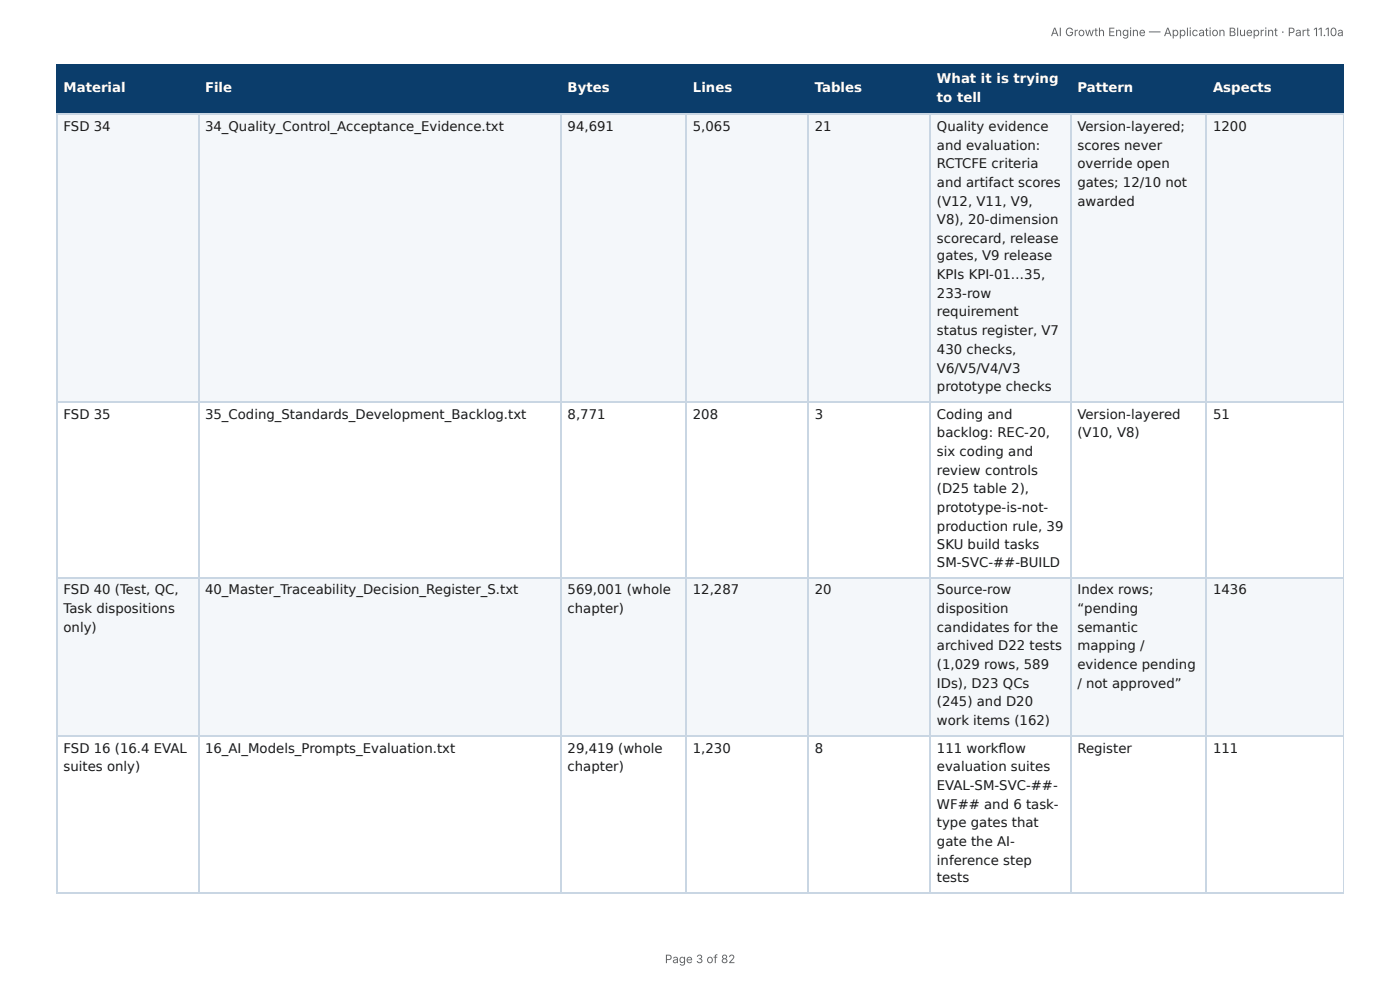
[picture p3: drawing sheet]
<svg xmlns="http://www.w3.org/2000/svg" width="297mm" height="210mm" viewBox="0 0 297 210" stroke-linecap="round" stroke-linejoin="round" font-family="sans-serif">
<defs><g id="words">
<g font-size="2.8" fill="#fff">
<text x="199" y="17.7">What it is trying</text>
<text x="13.5" y="19.6">Material</text>
<text x="43.5" y="19.6">File</text>
<text x="120.6" y="19.6">Bytes</text>
<text x="147.2" y="19.6">Lines</text>
<text x="173" y="19.6">Tables</text>
<text x="199" y="21.7">to tell</text>
<text x="228.8" y="19.6">Pattern</text>
<text x="257.6" y="19.6">Aspects</text>
</g>
<g font-size="2.8" fill="#1a1a1a">
<text x="13.5" y="27.8">FSD 34</text>
<text x="43.5" y="27.8">34_Quality_Control_Acceptance_Evidence.txt</text>
<text x="120.6" y="27.8">94,691</text>
<text x="147.2" y="27.8">5,065</text>
<text x="173" y="27.8">21</text>
<text x="199" y="27.8">Quality evidence</text>
<text x="228.8" y="27.8">Version-layered;</text>
<text x="257.6" y="27.8">1200</text>
<text x="199" y="31.8">and evaluation:</text>
<text x="199" y="35.7">RCTCFE criteria</text>
<text x="228.8" y="31.8">scores never</text>
<text x="228.8" y="35.7">override open</text>
<text x="199" y="39.7">and artifact scores</text>
<text x="228.8" y="39.7">gates; 12/10 not</text>
<text x="199" y="43.7">(V12, V11, V9,</text>
<text x="199" y="47.6">V8), 20-dimension</text>
<text x="228.8" y="43.7">awarded</text>
<text x="199" y="51.6">scorecard, release</text>
<text x="199" y="55.3">gates, V9 release</text>
<text x="199" y="59.3">KPIs KPI-01…35,</text>
<text x="199" y="63.2">233-row</text>
<text x="199" y="67.2">requirement</text>
<text x="199" y="71.2">status register, V7</text>
<text x="199" y="75.1">430 checks,</text>
<text x="199" y="79.1">V6/V5/V4/V3</text>
<text x="199" y="83.1">prototype checks</text>
<text x="13.5" y="88.9">FSD 35</text>
<text x="43.5" y="88.9">35_Coding_Standards_Development_Backlog.txt</text>
<text x="120.6" y="88.9">8,771</text>
<text x="147.2" y="88.9">208</text>
<text x="173" y="88.9">3</text>
<text x="199" y="88.9">Coding and</text>
<text x="228.8" y="88.9">Version-layered</text>
<text x="257.6" y="88.9">51</text>
<text x="199" y="92.9">backlog: REC-20,</text>
<text x="228.8" y="92.9">(V10, V8)</text>
<text x="199" y="96.8">six coding and</text>
<text x="199" y="100.8">review controls</text>
<text x="199" y="104.8">(D25 table 2),</text>
<text x="199" y="108.7">prototype-is-not-</text>
<text x="199" y="112.7">production rule, 39</text>
<text x="199" y="116.7">SKU build tasks</text>
<text x="199" y="120.4">SM-SVC-##-BUILD</text>
<text x="13.5" y="126.2">FSD 40 (Test, QC,</text>
<text x="13.5" y="130.2">Task dispositions</text>
<text x="43.5" y="126.2">40_Master_Traceability_Decision_Register_S.txt</text>
<text x="120.6" y="126.2">569,001 (whole</text>
<text x="120.6" y="130.2">chapter)</text>
<text x="147.2" y="126.2">12,287</text>
<text x="173" y="126.2">20</text>
<text x="199" y="126.2">Source-row</text>
<text x="199" y="130.2">disposition</text>
<text x="228.8" y="126.2">Index rows;</text>
<text x="228.8" y="130.2">“pending</text>
<text x="257.6" y="126.2">1436</text>
<text x="13.5" y="134.1">only)</text>
<text x="199" y="134.1">candidates for the</text>
<text x="228.8" y="134.1">semantic</text>
<text x="199" y="138.1">archived D22 tests</text>
<text x="199" y="142.1">(1,029 rows, 589</text>
<text x="228.8" y="138.1">mapping /</text>
<text x="228.8" y="142.1">evidence pending</text>
<text x="199" y="146.1">IDs), D23 QCs</text>
<text x="228.8" y="146.1">/ not approved”</text>
<text x="199" y="150">(245) and D20</text>
<text x="199" y="154">work items (162)</text>
<text x="13.5" y="159.8">FSD 16 (16.4 EVAL</text>
<text x="43.5" y="159.8">16_AI_Models_Prompts_Evaluation.txt</text>
<text x="120.6" y="159.8">29,419 (whole</text>
<text x="147.2" y="159.8">1,230</text>
<text x="173" y="159.8">8</text>
<text x="199" y="159.8">111 workfl ow</text>
<text x="228.8" y="159.8">Register</text>
<text x="257.6" y="159.8">111</text>
<text x="13.5" y="163.8">suites only)</text>
<text x="120.6" y="163.8">chapter)</text>
<text x="199" y="163.8">evaluation suites</text>
<text x="199" y="167.7">EVAL-SM-SVC-##-</text>
<text x="199" y="171.7">WF## and 6 task-</text>
<text x="199" y="175.7">type gates that</text>
<text x="199" y="179.7">gate the AI-</text>
<text x="199" y="183.6">inference step</text>
<text x="199" y="187.3">tests</text>
</g>
<g font-size="2.5" fill="#666">
<text x="223.2" y="7.7">AI Growth Engine — Application Blueprint · Part 11.10a</text>
<text x="141.2" y="204.5">Page 3 of 82</text>
</g>
</g></defs>
<g fill="#0b3d6b">
<path d="M12.2 14h29.9v10.1h-29.9z"/>
<path d="M42.1 14h77v10.1h-77z"/>
<path d="M119.1 14h26.7v10.1h-26.7z"/>
<path d="M145.8 14h25.9v10.1h-25.9z"/>
<path d="M171.7 14h25.9v10.1h-25.9z"/>
<path d="M197.6 14h29.7v10.1h-29.7z"/>
<path d="M227.3 14h28.8v10.1h-28.8z"/>
<path d="M256.1 14h29.3v10.1h-29.3z"/>
</g>
<g fill="#f4f7fa">
<path d="M12.2 24.1h29.9v61.1h-29.9z"/>
<path d="M42.1 24.1h77v61.1h-77z"/>
<path d="M119.1 24.1h26.7v61.1h-26.7z"/>
<path d="M145.8 24.1h25.9v61.1h-25.9z"/>
<path d="M171.7 24.1h25.9v61.1h-25.9z"/>
<path d="M197.6 24.1h29.7v61.1h-29.7z"/>
<path d="M227.3 24.1h28.8v61.1h-28.8z"/>
<path d="M256.1 24.1h29.3v61.1h-29.3z"/>
<path d="M12.2 122.8h29.9v33.3h-29.9z"/>
<path d="M42.1 122.8h77v33.3h-77z"/>
<path d="M119.1 122.8h26.7v33.3h-26.7z"/>
<path d="M145.8 122.8h25.9v33.3h-25.9z"/>
<path d="M171.7 122.8h25.9v33.3h-25.9z"/>
<path d="M197.6 122.8h29.7v33.3h-29.7z"/>
<path d="M227.3 122.8h28.8v33.3h-28.8z"/>
<path d="M256.1 122.8h29.3v33.3h-29.3z"/>
</g>
<path d="M11.9 13.9h273.5M12 13.8v10.5M42.2 13.8v10.5M119.2 13.8v10.5M145.7 13.8v10.5M171.6 13.8v10.5M197.5 13.8v10.5M227.4 13.8v10.5M256.2 13.8v10.5M11.9 24.2h273.5" fill="none" stroke="#0b3d6b" stroke-width=".26"/>
<path d="M285.3 13.8v10.5" fill="none" stroke="#0b3d6b" stroke-width=".21"/>
<g fill="none" stroke="#c9d6e3" stroke-width=".26">
<path d="M11.9 24.2h273.5M12 24.3v165.4M42.2 24.3v165.4M119.2 24.3v165.4M145.7 24.3v165.4M171.6 24.3v165.4M197.5 24.3v165.4M227.4 24.3v165.4M256.2 24.3v165.4M11.9 85.3h273.5M11.9 122.6h273.5M11.9 156.2h273.5"/>
<path d="M11.9 189.6h273.5"/>
</g>
<path d="M285.3 24.3v165.4" fill="none" stroke="#c9d6e3" stroke-width=".21"/>
<use href="#words"/>
</svg>
